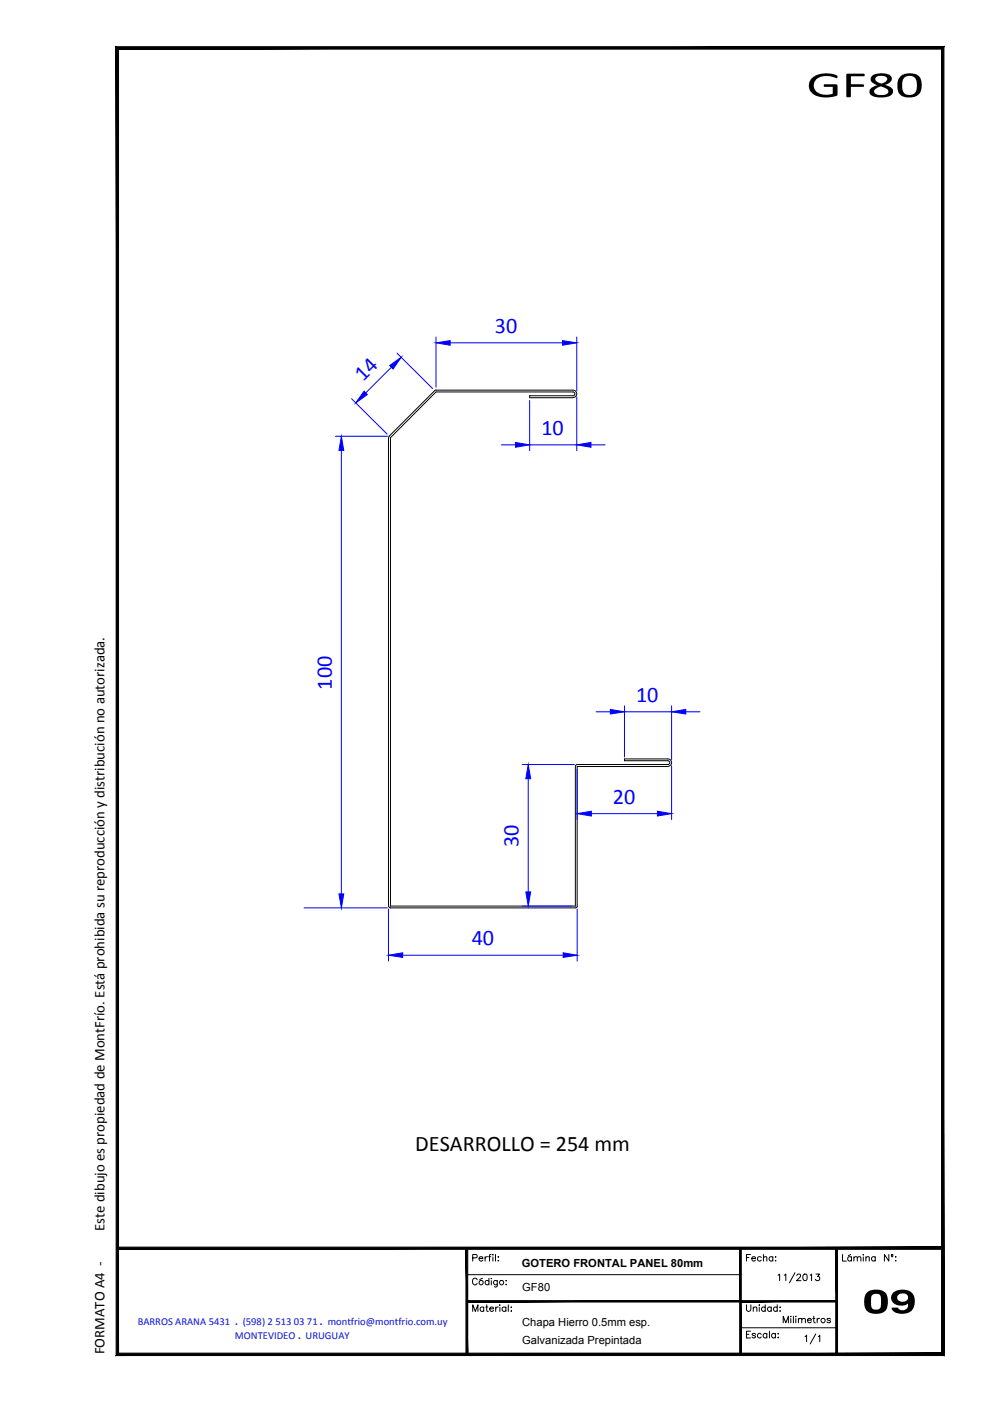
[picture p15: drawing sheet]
<svg xmlns="http://www.w3.org/2000/svg" width="210mm" height="297mm" viewBox="0 0 210 297" stroke-linecap="round" stroke-linejoin="round" font-family="sans-serif">
<defs><g id="words">
<g font-size="4.7" fill="#00f">
<text x="104.9" y="70.7">30</text>
<text x="77" y="80.9" transform="rotate(-45 77 80.9)">14</text>
<text x="114.8" y="92.3">10</text>
<text x="70.3" y="146.2" transform="rotate(-90 70.3 146.2)">100</text>
<text x="134.9" y="148.8">10</text>
<text x="129.9" y="170.5">20</text>
<text x="109.9" y="179.5" transform="rotate(-90 109.9 179.5)">30</text>
<text x="100" y="200.4">40</text>
</g>
<text font-size="4.7" x="88" y="244.1">DESARROLLO = 254 mm</text>
<g font-size="3.1">
<text x="22.1" y="261" transform="rotate(-90 22.1 261)">Este dibujo es propiedad de MontFrío. Está prohibida su reproducción y distribución no autorizada.</text>
<text x="22.1" y="287.1" transform="rotate(-90 22.1 287.1)">FORMATO A4 -</text>
</g>
<g font-size="2.4">
<text x="110.6" y="268.6">GOTERO FRONTAL PANEL 80mm</text>
<text x="110.7" y="273.8">GF80</text>
<text x="110.7" y="281.1">Chapa Hierro 0.5mm esp.</text>
<text x="110.7" y="284.9">Galvanizada Prepintada</text>
</g>
<g font-size="2.2" fill="#0012ba">
<text x="29.2" y="281">BARROS ARANA 5431 . (598) 2 513 03 71 . montfrio@montfrio.com.uy</text>
<text x="49.8" y="283.8">MONTEVIDEO . URUGUAY</text>
</g>
</g></defs>
<g fill="none" stroke="#000" stroke-width=".21">
<path d="M82.4 92.8v99.3M82.5 92.5l-.1 .3M92.1 82.8l-9.6 9.7M92.4 82.7h29.1a.78 .78 0 0 1 .8 .8 .78 .78 0 0 1-.8 .8M92.5 82.7l-.3 .1M121.5 84.3h-9.2v-.4h9.2a.4 .4 0 0 0 .4-.4 .4 .4 0 0 0-.4-.4h-29.1l-9.6 9.7v99.3h39.2v-29.8l.4-.2h19.2M141.6 162.5h-19.2v29.6l-.4 .4M141.6 160.9h-9.2v.4h9.2M141.6 160.9a.78 .78 0 0 1 .8 .8 .78 .78 0 0 1-.8 .8M141.6 161.3a.4 .4 0 0 1 .4 .4 .4 .4 0 0 1-.4 .4M82.4 192.1l.4 .4h39.2M99 270.3h58"/>
<path d="M100.2 278v-1.4l.6 1.4 .5-1.4v1.4M100.2 266.7l.9-.1v-.5l-.9-.1v1.4M101.2 271.4a.5 .5 0 0 0-.6-.4 .5 .5 0 0 0-.4 .5v.4a.5 .5 0 0 0 .4 .5 .5 .5 0 0 0 .6-.3M101.6 266.8h.8a.46 .46 0 0 0-.5-.3 .46 .46 0 0 0-.4 .4 .46 .46 0 0 0 .4 .5l.5-.2M102.3 271l-.6 .3M102.6 277.3a.43 .43 0 0 0-.7-.1 .43 .43 0 0 0 0 .7 .43 .43 0 0 0 .7-.1M102.6 277.1v.9M102.9 266.4v1M103 277.1h.4M103.2 276.6v1.4h.3M103.4 266.4l-.5 .2v.2M103.6 266.4h.4"/>
<path d="M103.7 271.7a.45 .45 0 0 0-.7-.1 .45 .45 0 0 0 0 .7 .45 .45 0 0 0 .7-.1M103.7 271v1.4M103.8 277.5h.8a.42 .42 0 0 0-.6-.3 .42 .42 0 0 0-.1 .6l.3 .2 .4-.2M104.1 266h-.3v1.4M104.2 271v.1zM104.2 271.5v.9M104.5 266v.1zM104.5 266.5v.9M105.1 266v1.4M105.1 277.1v.9M105.4 271.5v1.3l-.2 .1-.4-.1M105.4 271.7a.45 .45 0 0 0-.6-.1 .45 .45 0 0 0 0 .7 .45 .45 0 0 0 .6-.1"/>
<path d="M105.6 266.5h.1zM105.6 267.3h.1zM105.6 277.1a.43 .43 0 0 0-.5 .4M105.9 276.7h.1zM106 277.2v.8M107.3 277.3a.45 .45 0 0 0-.7-.1 .45 .45 0 0 0 0 .7 .45 .45 0 0 0 .7-.1M107.3 271.5h.1zM107.3 272.3h.1zM107.3 277.1v.9M107.8 276.6v1.4M108.3 277.2h.1zM108.3 278h.1z"/>
<path d="M158.3 276.6v1.2l.4 .2h.3l.2-.4v-1M158.3 266.6h.5M159.1 266h-.8v1.4M159.4 266.8h.8a.42 .42 0 0 0-.6-.3 .42 .42 0 0 0-.1 .7l.2 .2 .5-.2M159.7 277.4l.3-.3 .4 .1 .1 .8M159.7 277.1v.9M161 276.6v.2zM161 277.2v.8M161.4 266.6a.45 .45 0 0 0-.7 0 .45 .45 0 0 0 0 .6 .45 .45 0 0 0 .7 0M161.9 266.7l.3-.3 .3 .1 .1 .9M161.9 266v1.4M162.2 277.3a.45 .45 0 0 0-.6-.1 .45 .45 0 0 0 0 .7 .45 .45 0 0 0 .6-.1"/>
<path d="M162.2 276.6v1.4M163.5 277.3a.45 .45 0 0 0-.6-.1 .45 .45 0 0 0 0 .7 .45 .45 0 0 0 .6-.1M163.5 277.1v.9M163.9 266.6a.45 .45 0 0 0-.7 0 .45 .45 0 0 0 0 .6 .45 .45 0 0 0 .7 0M163.9 266.4v1M164.4 266.5h.1zM164.5 267.3v.1zM164.8 277.3a.45 .45 0 0 0-.7-.1 .45 .45 0 0 0 0 .7 .45 .45 0 0 0 .7-.1M164.8 276.6v1.4M165 270.4l.3-.3v1.4M165.3 277.2h.2zM165.3 278h.2z"/>
<path d="M166.3 270.4l.3-.3v1.4M167.7 279.1v.1zM167.7 279.6v.9M168.2 279.1v1.4M168.6 269.8l-1.2 2.2M168.7 279.1v.1zM168.7 279.6v.9M168.9 270.4l.2-.2 .4-.1 .2 .4-.8 1h.9M169.3 279.8l.3-.3 .4 .1v.9M169.3 279.5v1M170 279.8l.3-.3 .4 .1 .1 .9M170.4 270.2l.4-.1a.77 .77 0 0 1 .3 .8 .77 .77 0 0 1-.5 .6 .89 .89 0 0 1-.2-1.3z"/>
<path d="M171.2 279.9h.8a.45 .45 0 0 0-.7-.3 .45 .45 0 0 0 .1 .8l.3 .1 .3-.3M171.8 270.4l.3-.3v1.4M172.3 279.5h.5M172.5 279.1v1.1l.4 .3M173 270.1h.8l-.5 .5a.47 .47 0 0 1 .5 .5 .47 .47 0 0 1-.4 .5 .47 .47 0 0 1-.5-.4M173.3 279.5v1M173.8 279.5a.43 .43 0 0 0-.5 .4M176.1 279.7l-.3-.2-.4 .1v.2l.6 .2 .1 .2-.3 .3-.5-.3M178.6 266v1.4h.8M180.4 266l-.5 .2M180.5 266.6a.45 .45 0 0 0-.6 0 .45 .45 0 0 0 0 .6 .45 .45 0 0 0 .6 0M180.5 266.4v1"/>
<path d="M181 266.7l.4-.3 .3 .1 .1 .9M181 266.4v1M181.8 266.7l.3-.3 .3 .1 .1 .9M183 266v.1zM183 266.5v.9M183.6 266.7l.3-.3 .4 .1v.9M183.6 266.4v1M185.6 266.6a.45 .45 0 0 0-.7 0 .45 .45 0 0 0 0 .6 .45 .45 0 0 0 .7 0M185.6 266.4v1M188.5 266v1.4l-1-1.4v1.4M189 266.4h.3M189.9 266.5h.1z"/>
<path d="M189.9 267.3h.1zM157 281.5h20.4M158.3 282.9h.5M159.1 282.2h-.8v1.5h.8M160.2 282.9a.4 .4 0 0 0-.4-.2 .4 .4 0 0 0-.3 .2l.6 .4 .1 .2a.4 .4 0 0 1-.4 .2 .4 .4 0 0 1-.3-.2M161.4 282.9a.45 .45 0 0 0-.7 0 .45 .45 0 0 0 0 .6 .45 .45 0 0 0 .7 0M162.6 282.9a.45 .45 0 0 0-.7 0 .45 .45 0 0 0 0 .6 .45 .45 0 0 0 .7 0M162.6 282.7v1M163.1 282.2v1.5M164.4 282.9a.45 .45 0 0 0-.7 0 .45 .45 0 0 0 0 .6 .45 .45 0 0 0 .7 0M164.4 282.7v1M164.9 282.8h.1z"/>
<path d="M164.9 283.6h.1zM166.1 280.5v-1.4l.5 1.4 .6-1.4v1.4M170.7 283.4l.3-.3v1.4M173 282.8l-1.2 2.1M173.5 283.4l.3-.3v1.4"/>
<circle cx="102" cy="271.9" r=".46"/>
<circle cx="106.3" cy="271.9" r=".45"/>
<circle cx="174.5" cy="280" r=".45"/>
<circle cx="189.2" cy="266.2" r=".18"/>
</g>
<g fill="none" stroke="#00f" stroke-width=".21">
<path d="M83 77.9l-5.5 5.4M84.2 74.9l7.5 7.5M92.4 71.5v10.6M95.4 72.7h23.9M122.3 71.5v11.4M71.1 92.5h11.1M72.4 95.5v94M74.5 84.5l7.6 7.5M106.3 94.3h3M112.3 84.9v10.6M112.3 94.3h10M122.3 84.1v11.4"/>
<path d="M125.3 94.3h3M126.4 150.9h3M132.4 149.6v10.9M132.4 150.9h10M142.4 149.6v11.5M145.4 150.9h3M110.7 162.1h11.1M112 165.1v24M122.4 163.1v10.6M125.4 172.5h14M142.4 162.3v11.4M64.5 192.5h17.7"/>
<path d="M82.4 192.7v11.1M110.7 192.1h10.7M122.4 192.7v11.1M85.4 202.5h34"/>
</g>
<g fill="#00f" stroke="#00f" stroke-width=".21">
<path d="M82.4 202.5l3-.5v1z"/>
<path d="M119.4 202l3 .5-3 .5z"/>
<path d="M122.4 172.5l3-.5v1z"/>
<path d="M139.4 172l3 .5-3 .5z"/>
<path d="M129.4 150.4l3 .5-3 .5z"/>
<path d="M142.4 150.9l3-.5v1z"/>
<path d="M77.2 82.9l.7 .8-2.5 1.7z"/>
<path d="M82.6 77.5l2.5-1.8-1.8 2.5z"/>
<path d="M92.4 72.7l3-.5v1z"/>
<path d="M119.3 72.2l3 .5-3 .5z"/>
<path d="M109.3 93.8l3 .5-3 .5z"/>
<path d="M122.3 94.3l3-.5v1z"/>
<path d="M111.5 189.1h1l-.5 3z"/>
<path d="M112 162.1l.5 3h-1z"/>
<path d="M71.9 189.5h1l-.5 3z"/>
<path d="M72.4 92.5l.5 3h-1z"/>
</g>
<g fill="#000">
<path d="M172.1 16.6l.8-.6 .9-.3 1.2-.2 1.3 .1a1.44 1.44 0 0 1 1.3 .7v.1a.41 .41 0 0 1-.7 0l-.8-.2-1.4-.1-1.3 .5-.5 .4-.3 .5-.1 .9 .2 .6a3.2 3.2 0 0 0 3.9 .9v-1.5h-1.9v-.5h2.7l.2 .3v1.8a2.01 2.01 0 0 1-1.8 .6l-1.2 .1-1-.2-.9-.3-.7-.6-.4-.7-.1-.8 .1-.8zM179.5 15.7l3.7-.1 .1 .1-.1 .5h-2.8v1.7h2.6l.2 .3-.1 .2h-2.7v2.1l-.2 .1-.8-.1z"/>
<path d="M184.8 16.2l.9-.5 1.9-.1a1.22 1.22 0 0 1 1.4 1.5l-.5 .5-.9 .4 .8 .3a1.1 1.1 0 0 1 .9 1.2 1.1 1.1 0 0 1-1.1 1l-.8 .2-1.7-.1a1.2 1.2 0 0 1-1.3-1.6l.4-.4 1.2-.5-.5-.2a1.08 1.08 0 0 1-.7-1.7zM185.7 16.3a.85 .85 0 0 0 .1 .9 .85 .85 0 0 0 .8 .4 1.01 1.01 0 0 0 1.1-.1 1.01 1.01 0 0 0 .3-1.1 2.26 2.26 0 0 0-2.3-.1zM185.4 19a.89 .89 0 0 0 1.1 1.2h.1a1.36 1.36 0 0 0 1.8-.9l-.5-.5a1.7 1.7 0 0 0-2.5 .2z"/>
<path d="M190.8 16.3l.7-.5 .8-.2 1.7 .1a2.58 2.58 0 0 1 1.4 3.2l-.3 .7a3.1 3.1 0 0 1-4.4 .2l-.4-.8v-1.4l.1-.6zM191.8 16.4l-.5 .9v1.5a1.45 1.45 0 0 0 2.3 1.2l.5-.4 .2-.6v-1.8a1.57 1.57 0 0 0-2.5-.8z"/>
<path d="M183.9 274l1.1-.5 1.2-.1 .8 .2 .7 .5 .5 .9v1.5l-.2 1-.6 .7-.9 .3-1.2 .1-.8-.2-.9-.7-.3-.8-.1-1 .2-1.2zM185 274.5l-.3 .7v1.6a1.08 1.08 0 0 0 1.4 .9 1.08 1.08 0 0 0 .7-1.4v-1.1a.97 .97 0 0 0-1.5-.8z"/>
<path d="M189.3 274.1l1-.5 1.5-.2 .9 .2 .5 .4 .6 .8 .2 .7-.1 1.1-.2 .7-.6 .7-.9 .5h-1.6l-1.2-.5-.4-.5v-.3h1.4a1.11 1.11 0 0 0 1.4 .5 1.11 1.11 0 0 0 .7-1.3h-.1a2.16 2.16 0 0 1-3.5-1.4zM190.4 274.6a.91 .91 0 0 0 0 1 .91 .91 0 0 0 .9 .4 .94 .94 0 0 0 1.2-1 .94 .94 0 0 0-1.4-.7z"/>
</g>
<g fill="#000" stroke="#000" stroke-width=".21">
<path d="M24.6 9.9l.5 .5 175-.5zM25.1 10.4l175-.5-.5 .5zM200.1 9.9l-.5 .5 .5 277zM199.6 10.4l.5 277-.5-.5zM24.6 287.4h175.5l-.5-.5zM24.6 287.4l.5-.5h174.5zM24.6 9.9v277.5l.5-.5zM24.6 9.9l.5 .5v276.5z"/>
<path d="M98.8 264.7l.4 22.4v-22.4zM98.8 264.7l.4 22.4h-.4z"/>
<path d="M99 276.1h58v-.3zM99 275.8h58l-58 .3z"/>
<path d="M156.8 264.7l.4 22.4v-22.4zM156.8 264.7l.4 22.4h-.4z"/>
<path d="M157 276.1h20.4v-.3zM157 275.8h20.4l-20.4 .3z"/>
<path d="M177.2 264.7l.4 22.4v-22.4zM177.2 264.7l.4 22.4h-.4z"/>
<path d="M24.9 264.9h175v-.5zM24.9 264.4h175l-175 .5z"/>
</g>
<use href="#words"/>
</svg>
